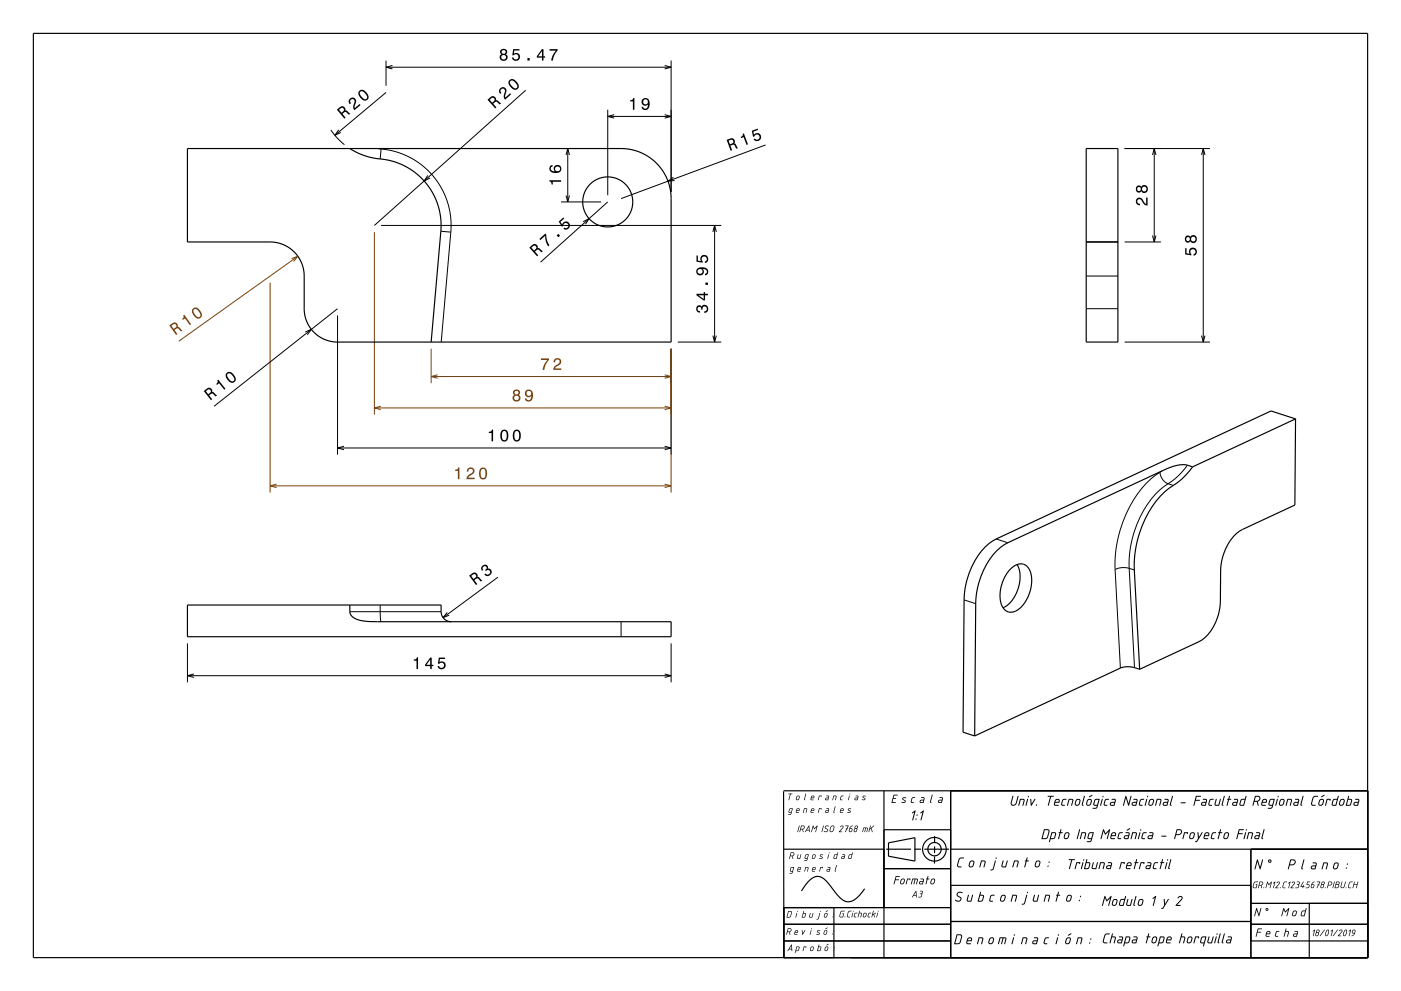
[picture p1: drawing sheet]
<svg xmlns="http://www.w3.org/2000/svg" width="420mm" height="297mm" viewBox="0 0 420 297" stroke-linecap="round" stroke-linejoin="round" font-family="sans-serif">
<g fill="none" stroke="#000" stroke-width=".35">
<path d="M10 10h400v277h-400zM56.2 44.5h130.1l2.9 .3 2.4 .7 3.5 2 2.7 2.5 2.1 3.4 1.1 3.6 .2 2.5v43h-100.2l-1.8-.2-1.9-.6-1.7-.9-1.6-1.3-1.2-1.5-.9-1.8-.7-3.2v-10.5l-.3-2-1.3-3.2-1.2-1.6-1.3-1.2-2.6-1.4-3-.6h-25.3zM104.9 44.5l2.2 1.2 2.3 1 2.4 .6 6 1.1 2.4 .8 2.2 1.1 2.5 1.8 2.3 2.2 2 2.6 1.5 2.9 1.2 4.3 .3 4.2-2.9 34.2M325.6 44.5h9.5v58h-9.5zM325.6 72.5h9.5M357.5 139.9a8.8 8.8 0 0 0-7.5 .5l-47.9 22.3a19.8 19.8 0 0 0-9.1 13.9l-.5 3.9-.3 40.1M357.5 139.9a21.3 21.3 0 0 1-7 6.4 30.1 30.1 0 0 0-10.2 19.2l-.2 5.3 1.6 29.8M388.4 125.5l-.2 25.9-15.7 7.3a14.2 14.2 0 0 0-6.5 10.7l-.1 10.7a15.5 15.5 0 0 1-5.6 11.7l-18.6 8.8M388.4 125.5l-7.4-2.3-82.4 38.3a19.8 19.8 0 0 0-9.1 14l-.5 4.3-.3 39.6 3.5 1.2M388.4 125.5l-30.9 14.4M303.3 170.2a3.2 3.2 0 0 1 3.5-1.1 3.2 3.2 0 0 1 2.3 2.8 11 11 0 0 1-4.6 11.2 3.2 3.2 0 0 1-4.6-2.9 11.6 11.6 0 0 1 3.4-10zM304.9 169.2a10.3 10.3 0 0 1-4.2 12.9"/>
<path d="M104.9 181.3v2a3.3 3.3 0 0 0 3.1 2.6l5.1 .4h88.1v4.5h-145v-9.5h76v2a2.99 2.99 0 0 0 3 3M341.7 200.6a7.3 7.3 0 0 0-5.8-.4l-43.7 20.4M234.9 237.2l.1 49.8v-15h50M234.9 237h175.1M265 237v50M285 237v50M235 254.5h30M265 248.7h20M265.7 254.5h7.4M274.1 254.5h2M274.3 258.1l-7.9-1.5v-4l7.9-1.5v7M277.1 254.5h7.4"/>
<path d="M280.2 256.7l-.1 2.1M280.2 253.7v2M280.2 250.6v2.1M285 254.5h125M375 254.5v32.5M235 277h50M250 272v15M259.2 266.4a7.1 7.1 0 0 1-4.9 3.9 5 5 0 0 1-3.8-2.8l-.7-.8a9.5 9.5 0 0 0-4-4 4 4 0 0 0-4 2.1l-1.5 2.2M265 260.3h20M285 276.2h90M285 265.3h90M375 277h35"/>
<path d="M375 270.7h35M392.5 270.7v16.3M235 282h50M375 282h35"/>
<circle cx="182.2" cy="60.5" r="7.5"/>
<circle cx="280.1" cy="254.5" r="3.5"/>
<circle cx="280.2" cy="254.5" r="2"/>
</g>
<g fill="none" stroke="#000" stroke-width=".3">
<path d="M115.7 18.1v7.6M201.2 18.1v39.4M99.2 39l1.8 2.3 2.3 2M101.5 38.9l-1.1 1.7 1.8-.9M115.7 27.7l-15.3 12.9M157.6 27.1l-45.4 40.5M182.2 32.9v25.6M182.2 34.9h19M184.1 34.4l-1.9 .5 1.9 .5M199.3 34.4l1.9 .5-1.9 .5M113.1 44.5l1.1 .2M114.2 44.7l4.3 .7 4.2 1.7 3.8 2.4 3.2 3.1 2.6 3.7 1.9 4.4 .9 4.4v4.5"/>
<path d="M114.2 44.7l-.2 2.9M128.2 52.6l-1 1.6 1.7-.9M169.7 58.6l.5 1.9 .5-1.9M169.7 46.5l.5-2 .5 2M170.2 44.5v16M337.1 44.5h25.6M114.2 67.6h102M132.2 69.3l2.9 .3M135.1 69.6l-2.8 32.9M168.2 60.5h12M174.8 66.4l1.8-.9-1.1 1.7M182.2 60.5l-20.1 18.1"/>
<path d="M337.1 72.5h10.9M91.5 99.5l1.8-.8-1.2 1.6M101.2 94.5v41.8M101.2 92.5l-37 29.3M325.6 82.7h9.5M325.6 92.5h9.5M201.2 104.5v31.8M203.2 102.5h13M337.1 102.5h25.6M356 139.4a20.5 20.5 0 0 1-5.8 5.6M347.7 141.5a30.5 30.5 0 0 0-12.2 18.6 34.7 34.7 0 0 0-1.2 10.6M347.7 141.5a4 4 0 0 0 2.5 3.5"/>
<path d="M348.4 141.1l-.7 .4M350.2 145a27 27 0 0 0-10.8 16.6 29.9 29.9 0 0 0-.9 8.7M350.2 145l1.5 .5M289 179.8l3.5 1.1M298.6 161.5l3.5 1.2M334.3 170.7l1.6 29.5M338.5 170.3l-2.3-.2-1.9 .6M338.5 170.3l1.6 .5M338.5 170.3l1.6 29.8M56.2 192.8v11.7M104.9 183.3h27.3M114 181.3l.2 5"/>
<path d="M186.2 186.3v4.5M201.2 192.8v11.7"/>
</g>
<path d="M112.2 69.6v54.7M81 84.7v62.9M129.3 104.5v10.3M201.2 104.5v43.1" fill="none" stroke="#804000" stroke-width=".3"/>
<g fill="#000">
<path d="M101 32.9l2.2 2.7 .4-.3-.9-1.2 .3-.3 .7-.2 .9 .8 .4-.3-1.1-1h-.4a.97 .97 0 0 0-.4-1.1 .97 .97 0 0 0-1.2 .1zM101.6 32.9l.5-.4a.6 .6 0 0 1 .9 0 .6 .6 0 0 1-.2 .9l-.4 .4z" fill-rule="evenodd"/>
<path d="M105 29.5a1.12 1.12 0 0 0-.1 1.8l.3-.3a.7 .7 0 0 1-.1-1 .7 .7 0 0 1 1-.2 .7 .7 0 0 1 .1 1l-.1 .3a1.63 1.63 0 0 0 .2 1.9l1.8-1.5-.3-.3-1.4 1.2 .1-1.2a1.15 1.15 0 0 0 0-1.5 1.15 1.15 0 0 0-1.5-.2zM107.8 27.1a2.02 2.02 0 0 0 1.9 3.1 1.14 1.14 0 0 0 .6-1.8l-.4-.6a1.52 1.52 0 0 0-2.1-.7zM108.1 27.5l.3-.2a2.38 2.38 0 0 1 1.7 2l-.6 .5a2.38 2.38 0 0 1-1.6-2.1z" fill-rule="evenodd"/>
<path d="M146.2 29.9l2.3 2.6 .3-.3-.9-1.1 .8-.6 1.1 .8 .4-.4-1.2-.9-.3 .1a.97 .97 0 0 0-.5-1.2 .97 .97 0 0 0-1.2 .2zM146.8 29.9l.4-.4a.6 .6 0 0 1 .9 0 .6 .6 0 0 1-.1 .9l-.4 .4z" fill-rule="evenodd"/>
<path d="M150 26.4a1.11 1.11 0 0 0 0 1.8l.3-.4a.71 .71 0 0 1-.2-.9 .71 .71 0 0 1 1-.2 .71 .71 0 0 1 .2 1l-.1 .3a1.64 1.64 0 0 0 .2 1.9l1.8-1.6-.3-.3-1.4 1.2 .1-1.1a1.15 1.15 0 0 0 0-1.6 1.15 1.15 0 0 0-1.6-.1zM152.8 24a2.01 2.01 0 0 0 1.9 2.9 1.14 1.14 0 0 0 .7-1.8l-.5-.6a1.51 1.51 0 0 0-2.1-.5zM153.1 24.3l.3-.2a2.37 2.37 0 0 1 1.7 2l-.5 .4a2.38 2.38 0 0 1-1.7-1.9z" fill-rule="evenodd"/>
<path d="M188.9 30v.4h.8v2.5h.5v-3.5h-.3a.77 .77 0 0 1-1 .6zM192.6 29.7a1.15 1.15 0 0 0 0 1.7 1.15 1.15 0 0 0 1.7-.1 1.03 1.03 0 0 1-.9 1.3l-.4-.2-.2-.4h-.5a1.23 1.23 0 0 0 1.5 .9 1.23 1.23 0 0 0 1-1.4 1.42 1.42 0 0 0-.4-1.8 1.42 1.42 0 0 0-1.8 0zM192.8 30.5a.75 .75 0 0 1 1.5 0 .75 .75 0 0 1-1.5 0z" fill-rule="evenodd"/>
<path d="M164.7 54v.4a.77 .77 0 0 1 .7 .9h.3v-.8h2.5v-.5zM164.9 49.8a1.44 1.44 0 0 0 .1 1.6 1.44 1.44 0 0 0 1.7 .5 1.26 1.26 0 0 0 1.6-1 1.26 1.26 0 0 0-1.2-1.5 1.11 1.11 0 0 0-1.1 .7 1.11 1.11 0 0 0 .4 1.3 1.02 1.02 0 0 1-1.3-.9l.1-.4 .5-.2v-.5zM166.4 50.6a.75 .75 0 0 1 1.5 0 .75 .75 0 0 1-1.5 0z" fill-rule="evenodd"/>
<path d="M158.7 74.2l2.3 2.6 .4-.3-1-1.1 .3-.3 .7-.3 1 .8 .4-.3-1.2-1-.4 .1a.97 .97 0 0 0-.5-1.2 .97 .97 0 0 0-1.2 .2zM159.3 74.2l.4-.4a.59 .59 0 0 1 1 0 .59 .59 0 0 1-.2 .9l-.4 .4z" fill-rule="evenodd"/>
<path d="M161.7 71.6l.3 .4 1.4-1.3a5.2 5.2 0 0 0 .9 3.1l.4-.3a5.3 5.3 0 0 1-.9-3.2l-.3-.3zM166.9 70.6l.5 .5 .5-.5-.5-.5zM167.5 66.4l1 1.6 .3-.3a.8 .8 0 0 1 .8-1 .8 .8 0 0 1 .8 1 .8 .8 0 0 1-1.2 .5l-.3 .3a1.21 1.21 0 0 0 1.8-.2 1.21 1.21 0 0 0-.5-1.7 1.21 1.21 0 0 0-1.7 .7l-.5-.8 1.2-1-.3-.3z" fill-rule="evenodd"/>
<path d="M61.1 117.2l2.1 2.7 .4-.2-.9-1.2 .9-.6 1.1 .9 .4-.3-1.2-1h-.3a.97 .97 0 0 0-.4-1.1 .97 .97 0 0 0-1.2 .1zM61.7 117.2l.5-.3a.6 .6 0 0 1 .9 0 .6 .6 0 0 1-.2 .9l-.5 .4z" fill-rule="evenodd"/>
<path d="M65.1 114a.77 .77 0 0 1-.3 1.1l.2 .3 .7-.6 1.5 2 .4-.3-2.2-2.7zM68 111.7a2.01 2.01 0 0 0 1.8 3 1.14 1.14 0 0 0 .7-1.7l-.4-.7a1.52 1.52 0 0 0-2.1-.6zM68.3 112l.3-.1a2.37 2.37 0 0 1 1.6 2l-.5 .4a2.38 2.38 0 0 1-1.6-2z" fill-rule="evenodd"/>
<path d="M236.4 237.9h1.2l-.6 .1-.5 1.8 .3-1.8zM238.9 238.6l.5-.2 .3 .3-.1 .8-.3 .3h-.5l-.2-.2zM239 238.7l-.2 .7 .2 .2 .3-.1 .2-.6-.1-.3zM241.5 237.8l.2 .2-.4 1.8-.3-.2zM243.4 238.7l-.1 .3h.6v-.3zM243.3 238.6l.5-.2 .3 .3v.5h-.9v.3l.7 .1v.2l-.9-.2zM245.5 238.5l.8 .1-.1 .2-.1-.2h-.4l-.4 1.2zM247.7 238.5l.8 .1-.2 1.2-.9-.2 .2-.5 .7-.1v-.3zM247.6 239.3v.3h.5l.1-.4zM249.9 238.5l.9 .1-.3 1.2-.2-.1 .2-1.1h-.5l-.3 1.2h-.2zM252.2 238.5h.7l-.7 .3-.2 .7 .5 .1v.2l-.7-.2zM254.6 238.5l.1 .1-.4 1.2zM254.7 238a.13 .13 0 0 1 .2 0 .13 .13 0 0 1-.2 0zM256.5 238.5l.8 .1-.2 1.2h-.7l-.2-.2 .2-.5 .7-.1v-.3zM256.4 239.3v.3h.5l.1-.4zM258.7 238.6h.8l-.7 .2 .6 .5-.3 .5-.7-.1 .8-.2-.6-.5z" fill-rule="evenodd"/>
<path d="M267.9 238.2l1.2 .1-1 .1-.2 .8 .7 .1-.8 .1-.3 1h1v.2l-1.2 .1zM270.6 239.1l.5-.2 .6 .2-1 .2 .8 .7-.3 .6-1-.1 .1-.2 .8 .1 .2-.2-.8-.6zM273.4 239h1l-.9 .4-.2 .9 .6 .1v.3l-.6-.1-.3-.2zM276.2 238.9h.7l.3 .3-.4 1.5-.8-.1-.3-.2 .2-.6 1-.1v-.5h-.7zM276 240v.4h.7l.1-.5zM279.4 238.2l.2 .1-.5 2 .1 .3-.1 .1-.3-.4zM281.7 238.9h.7l.3 .3-.4 1.5-.8-.1-.3-.2 .2-.6 1-.1v-.5l-.7-.1zM281.5 240v.4h.7l.1-.5z" fill-rule="evenodd"/>
<path d="M236.7 242.4l1-.1-.5 1.8-.9 .1v-.2h.7l.1-.4-.7-.2zM236.8 242.5l-.2 .8 .6 .1 .2-1zM239 242.5l-.1 .3h.6v-.3zM238.9 242.4l.5-.2 .3 .2v.6h-.9v.2l.7 .2v.2l-.9-.1zM241.1 242.3l.9 .1-.3 1.2v-1.2h-.5l-.3 1.2h-.2zM243.4 242.5l-.1 .3h.6v-.3zM243.3 242.4l.5-.2 .3 .3v.5h-.9v.3l.7 .1v.2l-.9-.1zM245.5 242.3l.8 .1-.1 .2-.1-.2h-.4l-.4 1.2zM247.7 242.3l.8 .1-.2 1.2-.9-.2 .2-.5 .7-.1v-.3zM247.6 243.1v.3h.5l.1-.4zM250.3 241.7h.2l-.4 1.9-.3-.2zM252.3 242.5l-.2 .3h.6v-.3zM252.1 242.4l.5-.2 .3 .2v.6h-.9v.3l.7 .1v.2l-.9-.1zM254.3 242.4l.3-.2 .6 .2-.8 .2 .6 .5-.2 .5-.8-.1 .8-.2-.6-.5z" fill-rule="evenodd"/>
<path d="M237.1 255.5l.7-.1 .3 .4-.1 .5-.4 .3 .1 .8-.3-.8h-.4l-.2 .8h-.2zM237.2 255.6l-.2 .8h.7l.2-.6zM239.2 256.1h.2l-.1 1.1h.4l.3-1.1h.2l-.4 1.3-.9-.2zM241.5 256.1h1l-.5 1.7-.9 .2v-.2h.7l.1-.4-.7-.2zM241.6 256.3l-.2 .8 .6 .1 .2-1zM243.7 256.2l.6-.2 .2 .3-.1 .8-.4 .3-.6-.2zM243.8 256.3l-.2 .7 .2 .2 .4-.1 .1-.7-.2-.2zM245.9 256.1l.9 .1-.8 .2 .6 .5-.2 .5-.8-.1 .8-.2-.6-.5zM248.4 256.1h.1l-.4 1.3zM248.5 255.6a.13 .13 0 0 1 .2 0 .13 .13 0 0 1-.2 0zM250.1 256.2l.8-.2 .2-.5h.2l-.6 1.9-.8-.2zM250.3 256.3l-.2 .9h.5l.3-1zM252.5 256.1l.6-.1 .3 .2-.3 1.2-.9-.2 .2-.5 .7-.1v-.3zM252.5 256.9l-.1 .3h.5l.1-.4zM254.5 256.2l.9-.2 .1-.5h.2l-.6 1.9-.8-.2zM254.7 256.3l-.2 .8 .5 .1 .3-1z" fill-rule="evenodd"/>
<path d="M237.1 260l1-.1-.5 1.8-.9 .1v-.2h.7l.1-.4-.7-.2zM237.2 260.1l-.2 .8 .6 .1 .2-1zM239.4 260.1l-.1 .3h.6v-.3zM239.3 260l.5-.2 .3 .3v.5h-.9v.3l.7 .1v.2h-.7l-.2-.2zM241.5 259.8l.9 .2-.3 1.2v-1.2h-.5l-.3 1.2h-.2zM243.8 260.1l-.1 .3h.6v-.3zM243.7 260l.5-.2 .3 .2v.6h-.9v.3l.7 .1v.2l-.9-.2zM245.9 259.9h.8l-.1 .3-.5-.2-.4 1.2zM248.1 259.9l.8 .1-.2 1.2h-.7l-.2-.2 .2-.5 .7-.1v-.3zM248 260.7v.3h.5l.1-.4zM250.7 259.3h.2l-.4 1.9-.3-.2z" fill-rule="evenodd"/>
<path d="M239.6 247.4l.1 .1-.6 1.9zM240.2 247.4h.7l.3 .4-.1 .5-.4 .3 .1 .8-.3-.8h-.4l-.3 .8-.1-.1zM240.3 247.6l-.2 .8 .7-.1 .2-.6zM242.4 247.8l-.5 .9h.6zM242.4 247.4l.2 .1 .1 1.9-.1-.1-.1-.4h-.7l-.4 .5zM243.7 247.4l.5 .8 .9-.8-.5 2-.2-.1 .4-1.4-.7 .6-.3-.7-.4 1.5h-.2zM246.8 247.4l.2 .1-.6 1.9zM247.5 247.6l.4-.2 .6 .2h-.7l-.3 .2v.3l.8 .6-.2 .5-.4 .2-.7-.3 .7 .1 .3-.3v-.3l-.7-.4zM249.3 247.7l-.4 1.2 .3 .3 .5-.3 .3-1-.2-.3zM249.1 247.6l.7-.2 .4 .5-.3 1.1-.7 .4-.5-.5zM252 247.6l.6-.2 .3 .3-.1 .4-1 1.1 .7 .2h-1l1.2-1.5-.3-.3-.5 .3zM253.4 247.4l1 .1-.4 .8 .2 .2h-.3l-.5 .9 .3-.9-.1-.1 .2-.1 .4-.7h-.7zM254.8 248.4l-.1 .6 .4 .2 .3-.7zM254.9 247.7l.8-.3-.8 .7 .5 .2 .2 .3-.3 .6-.5 .2-.3-.5zM256.4 247.5l.6-.1 .2 .4-.3 .5v.8l-.6 .3-.4-.4zM256.3 248.5l-.2 .6 .4 .1 .3-.7zM256.4 247.9a.33 .33 0 0 0 .6 0 .33 .33 0 0 0-.6 0zM258.8 248l1.3 .1-.2 1.3-.2-.1 .2-1.1h-.3l-.4 1.2 .2-1.2h-.4l-.3 1.1h-.2zM260.9 247.4l.1 .1-.2 .8 1.3-.9-.8 .8 .3 1.2-.5-1-.4 .3-.2 .7-.1-.1z" fill-rule="evenodd"/>
<path d="M273.4 243.5l1.1-.6-.9 3-.1-.2 .6-2.3-.5 .4zM274.4 245.5a.2 .2 0 0 1 .4 0 .2 .2 0 0 1-.4 0zM274.8 244.3a.2 .2 0 0 1 .4 0 .2 .2 0 0 1-.4 0zM275.9 243.5l1-.6-.8 3-.2-.2 .7-2.3-.5 .4z" fill-rule="evenodd"/>
<path d="M287.6 257.2l.5-.2 .9 .1-.1 .2h-.9l-.4 .4-.4 1.7 .2 .3h.8v.3l-.9-.1-.4-.4zM290.8 258.1l.8-.2 .5 .3-.2 1.2-.5 .5-.6 .1-.4-.4zM291 258.3l-.3 1a.48 .48 0 0 0 .5 .4 .48 .48 0 0 0 .4-.5l.2-.7a.42 .42 0 0 0-.3-.4 .42 .42 0 0 0-.5 .2zM294.1 257.9h1l.4 .2-.4 1.9-.3-.2 .4-1.4-.2-.2h-.7l-.4 1.7h-.3zM298.3 257.9l.3 .1-.7 2.4-.4 .4-.5 .1-.1-.3 .7-.3zM298.5 257.2a.19 .19 0 0 1 .3 0 .19 .19 0 0 1-.3 0zM300.6 257.9l.3 .1-.4 1.4 .2 .3h.7l.4-1.7 .3-.1-.6 2-.9 .1-.4-.3zM304 257.9h1l.4 .2-.4 1.9-.3-.2 .4-1.4-.2-.2h-.7l-.4 1.7h-.3zM307.8 257l.3 .1-.2 .8 .6 .1-.7 .2-.6 1.8-.2-.2 .5-1.6-.3-.2 .4-.1zM310.6 258.1l.8-.2 .5 .4-.2 1.1-.5 .5h-.7l-.3-.3zM310.8 258.3l-.3 1a.48 .48 0 0 0 .5 .4 .48 .48 0 0 0 .4-.5l.2-.7a.42 .42 0 0 0-.3-.4 .42 .42 0 0 0-.5 .2zM314 259.6a.2 .2 0 0 1 .4 0 .2 .2 0 0 1-.4 0zM314.3 258.4a.2 .2 0 0 1 .4 0 .2 .2 0 0 1-.4 0z" fill-rule="evenodd"/>
<path d="M303.6 238.5l.2 .2-.5 2.1 .4 .4 .8-.4 .6-2.2h.3l-.7 2.3-.9 .6-.6-.2-.2-.5zM305.8 239.4h1l.3 .3-.4 1.8-.2-.2 .4-1.4-.3-.2h-.6l-.5 1.7h-.2zM308 239.4l.2 .2-.6 1.9zM308.1 238.8a.2 .2 0 0 1 .4 0 .2 .2 0 0 1-.4 0zM308.9 239.5h.3l.1 1.4 .8-1.5 .3 .1-1.2 2-.2-.1zM310.6 241.3a.19 .19 0 0 1 .3 0 .19 .19 0 0 1-.3 0zM314.1 238.5l1.8 .2-.8 .1-.8 2.7-.2-.2 .7-2.5h-.7zM316.6 239.9l-.2 .4h.9l.1-.3a.43 .43 0 0 0-.3-.3 .43 .43 0 0 0-.5 .2zM316.4 239.7l.8-.3 .5 .4-.1 .8h-1.3v.3l.1 .3h.9v.3h-1l-.3-.3zM318.6 239.6l1.1-.1v.2h-.8l-.2 .3-.3 1.1 .8 .1-.1 .3h-.7l-.3-.3zM320.4 239.4h1l.3 .3-.4 1.8-.2-.2 .4-1.4-.3-.2h-.6l-.4 1.7h-.3zM322.6 239.7l.8-.3 .5 .4-.2 1.1-.5 .6h-.7l-.3-.4zM322.8 239.9l-.3 1a.48 .48 0 0 0 .5 .3 .48 .48 0 0 0 .4-.5l.2-.7a.42 .42 0 0 0-.3-.4 .42 .42 0 0 0-.5 .3zM325 238.6l.2 .1-.6 2.4 .2 .3-.2 .1-.3-.4zM326 239.7l.8-.3 .5 .4-.2 1.1-.5 .6h-.6l-.4-.4zM326.2 239.9l-.3 1a.48 .48 0 0 0 .5 .3 .48 .48 0 0 0 .5-.5l.1-.7a.42 .42 0 0 0-.3-.4 .42 .42 0 0 0-.5 .3zM326.5 238.7l1-.4-.8 .6zM328.2 239.6l1.3-.2 .2 .2-.8 2.5-.4 .3h-.9v-.3l1-.1 .2-.5h-.7l-.3-.3zM328.4 239.8l-.3 1.3 .8 .1 .4-1.5zM330.3 239.4l.3 .2-.7 1.9zM330.5 238.8a.2 .2 0 0 1 .4 0 .2 .2 0 0 1-.4 0zM331.3 239.6l1.1-.1v.2h-.8l-.2 .3-.2 1.1 .7 .1v.3h-.8l-.2-.3zM333.3 239.4h.9l.3 .3-.4 1.8h-1l-.4-.3 .3-.8 1.1-.1 .1-.5-.9-.1zM333.1 240.7v.5h.8l.1-.6zM337.4 238.5l.3 .1 .6 2.2 .6-2.2h.3l-.8 2.9-.2-.1-.7-2.2-.6 2.2h-.3zM339.8 239.4h.9l.3 .3-.4 1.8h-1l-.3-.3 .2-.8 1.1-.1 .1-.5-.9-.1zM339.7 240.7l-.1 .5h.8l.2-.6zM341.9 239.6l1.1-.1-.1 .2h-.7l-.2 .3-.3 1.1 .8 .1v.3h-.8l-.3-.3zM343.7 239.4l.2 .2-.6 1.9zM343.9 238.8a.19 .19 0 0 1 .3 0 .19 .19 0 0 1-.3 0zM344.7 239.6l.8-.2 .5 .4-.3 1.1-.5 .6h-.6l-.3-.4zM344.9 239.9l-.4 1a.48 .48 0 0 0 .6 .3 .48 .48 0 0 0 .4-.5l.2-.7a.42 .42 0 0 0-.4-.4 .42 .42 0 0 0-.4 .3zM346.8 239.4h1l.3 .3-.4 1.8-.2-.2 .4-1.4-.3-.2h-.6l-.4 1.7h-.3zM349.1 239.4h.9l.3 .3-.4 1.8h-1l-.3-.3 .2-.8 1.2-.1v-.5l-.8-.1zM349 240.7l-.1 .5h.8l.2-.6zM351.4 238.5l.2 .2-.6 2.4 .2 .3-.2 .1-.3-.4zM354 240.5l1.3-.1 .2 .2-1.4 .1zM358.6 238.5l1.4 .2-1.2 .1-.3 .9h1.1l.1 .2-1.3 .1-.5 1.5-.1-.2zM360.6 239.4h.9l.3 .3-.4 1.8h-1l-.3-.3 .2-.8 1.2-.1v-.5l-.8-.1zM360.5 240.7l-.1 .5h.8l.2-.6zM362.7 239.6l1.1-.1v.2h-.8l-.2 .3-.3 1.1 .8 .1v.3h-.7l-.3-.3zM364.5 239.4l.3 .1-.4 1.5 .2 .2h.7l.4-1.7h.3l-.6 2h-1l-.3-.3zM366.9 238.5l.3 .2-.7 2.4 .3 .3-.2 .1-.4-.4zM368.5 238.5l.2 .1-.2 .8h.5l.1 .2-.6 .1-.7 1.8 .3-1.8-.2-.2 .3-.1zM369.9 239.4h.9l.4 .3-.5 1.8h-1l-.3-.3 .2-.8 1.2-.1v-.5l-.8-.1zM369.8 240.7l-.1 .5h.8l.2-.6zM372 239.6l1.2-.2 .2-.8h.3l-.8 2.9h-1l-.3-.3zM372.2 239.8l-.3 1.3 .8 .1 .4-1.5zM376.3 238.5h1.1l.4 .5-.1 .8-.6 .4 .2 1.3-.3-.1-.2-1.1h-.7l-.3 1.1h-.3zM376.5 238.8l-.4 1.2 1.1-.1 .3-.4v-.5zM378.7 239.9l-.2 .4h1v-.3a.43 .43 0 0 0-.3-.3 .43 .43 0 0 0-.5 .2zM378.5 239.7l.8-.3 .5 .3-.1 .9h-1.2l-.1 .3 .1 .3h.9v.3h-1l-.3-.3zM380.7 239.6l.5-.2 1 .1-.8 2.6-.4 .3h-.9v-.3l1-.1 .2-.5h-.8l-.2-.3zM380.9 239.8l-.3 1.3 .8 .1 .4-1.5zM382.8 239.4l.3 .2-.7 1.9zM383 238.8a.2 .2 0 0 1 .4 0 .2 .2 0 0 1-.4 0zM383.8 239.7l.8-.3 .5 .4-.2 1.1-.5 .6h-.7l-.3-.4zM384 239.9l-.3 1a.48 .48 0 0 0 .5 .3 .48 .48 0 0 0 .4-.5l.2-.7a.42 .42 0 0 0-.3-.4 .42 .42 0 0 0-.5 .3zM385.9 239.4h1l.4 .3-.4 1.8-.2-.2 .3-1.4-.2-.2h-.6l-.5 1.7h-.3zM388.3 239.4h.9l.3 .3-.5 1.8h-.9l-.4-.3 .3-.8 1.1-.1 .1-.5-.9-.1zM388.1 240.7v.5h.8l.1-.6zM390.5 238.5l.3 .2-.7 2.4 .3 .3-.2 .1-.4-.4zM393.7 238.8l.6-.3 .8 .1-1 .2-.3 .4-.5 1.7 .2 .3h.9l-.1 .3h-.9l-.4-.5zM395.6 239.7l.8-.3 .5 .4-.2 1.1-.5 .6h-.7l-.3-.4zM395.8 239.9l-.3 1a.48 .48 0 0 0 .5 .3 .48 .48 0 0 0 .4-.5l.2-.7a.42 .42 0 0 0-.3-.4 .42 .42 0 0 0-.5 .3zM396.1 238.7l1-.4-.9 .6zM397.7 239.4l1.2 .2-.2 .4-.1-.3h-.6l-.7 1.8zM399.7 239.6l1.2-.2 .2-.8h.2l-.7 2.9h-1.1l-.3-.3zM399.9 239.8l-.4 1.3 .9 .1 .4-1.5zM401.8 239.7l.8-.3 .5 .4-.2 1.1-.5 .6h-.6l-.4-.4zM402 239.9l-.3 1a.48 .48 0 0 0 .5 .3 .48 .48 0 0 0 .5-.5l.1-.7a.42 .42 0 0 0-.3-.4 .42 .42 0 0 0-.5 .3zM404.2 238.5l.3 .1-.2 .8h.8l.3 .6-.5 1.3-1.3 .2zM404.2 239.7l-.4 1.5 .9-.1 .3-1.1-.1-.3zM406.3 239.4h.9l.3 .3-.4 1.8h-1l-.3-.3 .2-.8 1.1-.1 .1-.5-.9-.1zM406.2 240.7l-.1 .5h.8l.2-.6z" fill-rule="evenodd"/>
<path d="M313 248.6l1.2-.1 .4 .7-.6 2-.5 .3h-1.2zM313.2 248.8l-.6 2.4h.9l.4-.4 .4-1.8-.2-.2zM315.2 249.4h1.1l.3 .6-.4 1.2-.3 .3h-.9l-.4 .9-.1-.2zM315.5 249.7l-.5 1.5h.8l.3-.3 .2-1.1zM318 248.5l.2 .1-.2 .8h.5l.1 .2-.7 .1-.6 1.8-.1-.2 .4-1.6-.2-.2 .3-.1zM319.3 249.7l.8-.3 .5 .4-.3 1.2-.4 .5h-.6l-.4-.4zM319.5 249.9l-.3 1a.48 .48 0 0 0 .5 .3 .48 .48 0 0 0 .4-.4l.2-.8a.42 .42 0 0 0-.3-.4 .42 .42 0 0 0-.5 .3zM323.5 248.6l.3 .1-.9 2.8-.1-.2zM324.2 249.4h1l.4 .3-.4 1.8-.2-.2 .3-1.4-.2-.2h-.6l-.5 1.7h-.3zM326.5 249.6l1.3-.2 .1 .2-.7 2.5-.5 .3h-.8v-.3l1-.1 .2-.5h-.8l-.3-.3zM326.7 249.8l-.4 1.3 .9 .1 .4-1.5zM330.7 248.5l.2 .1 .5 1.1 1.2-1.2 .2 .1-.8 2.9-.2-.2 .6-2.1-1 1-.6-1.1-.6 2.3h-.3zM333.5 249.9l-.2 .4h.9l.1-.3a.42 .42 0 0 0-.3-.4 .42 .42 0 0 0-.5 .3zM333.3 249.7l.7-.3 .5 .3v.9h-1.3l-.1 .3 .2 .3h.9v.3h-1l-.3-.3zM335.5 249.6l.3-.2 .8 .1-1 .5-.3 1.1 .8 .1-.1 .3h-.7l-.3-.3zM337.8 248.7l1-.4-.9 .6zM337.4 249.5l.9-.1 .4 .3-.5 1.8h-1l-.3-.3 .3-.8 1.1-.1v-.6h-.8zM337.3 250.7l-.1 .5h.8l.2-.6zM339.5 249.4h1l.3 .3-.4 1.8-.2-.2 .4-1.4-.3-.2h-.6l-.5 1.7h-.3zM341.6 249.4l.3 .2-.7 1.9-.1-.2zM341.8 248.8a.2 .2 0 0 1 .4 0 .2 .2 0 0 1-.4 0zM342.6 249.6l.4-.2 .8 .1-1.1 .5-.2 1.1 .7 .1v.3h-.7l-.3-.3zM344.6 249.4h.9l.3 .3-.5 1.8h-.9l-.4-.3 .3-.8 1.1-.1 .1-.5-.9-.1zM344.5 250.7l-.1 .5h.8l.1-.6zM348.2 250.5h1.4l.1 .1-1.4 .2zM352.8 248.6h1.2l.4 .7-.6 .8-1.2 .2-.5 1.2-.1-.2zM353 248.8l-.3 1.2 1-.1 .3-.5v-.4zM355 249.5l1-.1 .2 .2-.2 .4-.2-.3h-.6l-.6 1.8-.1-.2zM356.9 249.7l.8-.3 .5 .4-.3 1.2-.4 .5h-.6l-.4-.4zM357.1 249.9l-.3 1a.48 .48 0 0 0 .5 .3 .48 .48 0 0 0 .4-.4l.2-.8a.42 .42 0 0 0-.3-.4 .42 .42 0 0 0-.5 .3zM359 249.4l.3 .1 .1 1.4 .9-1.5 .2 .2-1.6 2.7-.5 .1-.1-.3h.3l.5-.8zM361.5 249.9l-.2 .4h.9l.1-.3a.42 .42 0 0 0-.4-.4 .42 .42 0 0 0-.4 .3zM361.2 249.7l.8-.3 .5 .3-.1 .9h-1.2l-.1 .3 .1 .3h1v.3h-1l-.4-.3zM363.4 249.6l.4-.2 .8 .1-1.1 .5-.2 1.1 .7 .1v.3h-.7l-.3-.3zM365.8 248.5l.3 .1-.2 .8 .5 .2-.6 .1-.6 1.8-.2-.2 .5-1.6-.3-.2 .3-.1zM367.1 249.7l.9-.3 .4 .4-.2 1.1-.5 .6h-.6l-.4-.4zM367.4 249.9l-.4 1a.48 .48 0 0 0 .6 .3 .48 .48 0 0 0 .4-.4l.2-.8a.42 .42 0 0 0-.4-.4 .42 .42 0 0 0-.4 .3zM371.4 248.6l1.4-.1 .1 .2-1.3 .1-.2 .9h1.1l.1 .2-1.3 .1-.6 1.5-.1-.2zM373.3 249.4l.3 .2-.7 1.9-.1-.2zM373.5 248.8a.2 .2 0 0 1 .4 0 .2 .2 0 0 1-.4 0zM374.3 249.4h.9l.4 .3-.4 1.8-.2-.2 .3-1.4-.2-.2h-.6l-.5 1.7h-.3zM376.6 249.4h.9l.3 .3-.5 1.8h-.9l-.4-.3 .3-.8 1.1-.1 .1-.5-.9-.1zM376.4 250.7v.5h.8l.1-.6zM378.8 248.5l.3 .2-.6 2.4 .2 .3-.3 .1-.3-.4z" fill-rule="evenodd"/>
<path d="M320.4 257.5l1.9 .1-.9 .2-.8 2.7-.1-.2 .6-2.5h-.6zM322.7 258.4l1.2 .1-.2 .5-.2-.3h-.6l-.6 1.8-.1-.2zM324.5 258.4l.3 .2-.6 1.9-.2-.2zM324.7 257.7a.2 .2 0 0 1 .4 0 .2 .2 0 0 1-.4 0zM325.7 257.5l.3 .1-.2 .8h.8l.3 .6-.5 1.3-1.3 .2-.1-.2zM325.7 258.7l-.4 1.5h.8l.2-.3 .3-1.1zM327.7 258.4l.2 .1-.4 1.5 .2 .2h.7l.5-1.7h.2l-.5 2h-1l-.3-.3zM329.8 258.4h1l.4 .2-.4 1.9-.2-.2 .3-1.5-.2-.1h-.6l-.5 1.7h-.3zM332.2 258.4h.9l.3 .3-.5 1.8h-1l-.3-.3 .3-.8 1.1-.1 .1-.5-.9-.1zM332 259.7v.4l.8 .1 .1-.6zM336 258.4h1.1l.1 .2-.2 .4-.1-.3h-.6l-.6 1.8-.2-.2zM338.2 258.8l-.2 .5h.9l.1-.3a.42 .42 0 0 0-.4-.4 .42 .42 0 0 0-.4 .2zM338 258.6l.7-.2 .5 .3-.1 .9h-1.2l-.1 .3 .1 .3h1v.3h-1l-.4-.3zM340.6 257.5l.3 .1-.2 .8h.5l.1 .2-.7 .1-.6 1.8-.1-.2 .4-1.6-.3-.2 .4-.1zM342 258.4h1l.1 .2-.2 .4-.1-.3h-.6l-.6 1.8-.2-.2zM344 258.4h.9l.3 .3-.5 1.8h-.9l-.4-.3 .3-.8 1.1-.1 .1-.5-.9-.1zM343.8 259.7v.5h.8l.1-.6zM346 258.6l.4-.2 .8 .1-1.1 .5-.2 1.1 .7 .1v.3h-.7l-.3-.3zM348.4 257.5l.3 .1-.2 .8 .5 .2-.6 .1-.6 1.8-.2-.2 .5-1.6-.3-.2 .4-.1zM349.7 258.4l.3 .2-.7 1.9-.1-.2zM349.9 257.7a.2 .2 0 0 1 .4 0 .2 .2 0 0 1-.4 0zM350.9 257.5l.2 .2-.6 2.4 .2 .3-.2 .1-.3-.4z" fill-rule="evenodd"/>
<path d="M376.8 257.6h.3l.7 2.3 .6-2.3h.2l-.8 2.9h-.2l-.6-2.3-.6 2.3h-.3zM380.1 258.1a.55 .55 0 0 1 1.1 0 .55 .55 0 0 1-1.1 0zM380.4 258.1a.25 .25 0 0 0 .5 0 .25 .25 0 0 0-.5 0zM386.8 257.6h1.2l.5 .8-.7 .8-1.1 .2-.5 1.1zM387.1 257.8l-.4 1.3 1.1-.2 .3-.4v-.4zM390.8 257.6l.2 .1-.6 2.4 .2 .4h-.2l-.3-.3zM393.5 258.5h.9l.3 .2-.4 1.8h-1l-.3-.2 .2-.8 1.2-.1v-.6l-.8-.1zM393.4 259.8v.4l.7 .1 .2-.6zM396.7 258.5h1l.4 .2-.4 1.8-.3-.1 .4-1.5-.2-.2h-.6l-.5 1.8-.3-.1zM400.1 258.7l.8-.2 .4 .4-.2 1.2-.5 .4h-.6l-.4-.4zM400.2 258.9l-.3 1a.48 .48 0 0 0 .5 .4 .48 .48 0 0 0 .5-.5l.1-.7a.42 .42 0 0 0-.3-.4 .42 .42 0 0 0-.5 .2zM403.4 260.2a.2 .2 0 0 1 .4 0 .2 .2 0 0 1-.4 0zM403.8 259a.2 .2 0 0 1 .4 0 .2 .2 0 0 1-.4 0z" fill-rule="evenodd"/>
<path d="M236.3 273.1l.8-.1 .3 .5-.4 1.3-1.2 .2zM236.4 273.2l-.4 1.6 .8-.1 .4-1.2-.1-.3zM238.8 273.6l.2 .1-.5 1.3zM238.9 273.2a.15 .15 0 0 1 .3 0 .15 .15 0 0 1-.3 0zM240.9 273l.1 .1-.1 .5 .6 .1 .1 .3-.3 .9-.9 .1zM240.9 273.8l-.3 1 .7-.2 .1-.7zM242.8 273.6l.2 .1-.2 1 .1 .1h.4l.4-1.1h.1l-.3 1.3-.9-.2zM245.7 273.6l.2 .1-.5 1.7-.6 .2 .4-.3zM245.8 273.2a.15 .15 0 0 1 .3 0 .15 .15 0 0 1-.3 0zM247.3 273.8l.5-.2 .3 .3-.1 .7-.3 .4h-.5l-.2-.3zM247.4 273.9l-.2 .8 .2 .1 .3-.1 .2-.7-.1-.2zM247.6 273.1l.6-.2-.5 .4zM249.6 274.8a.15 .15 0 0 1 .3 0 .15 .15 0 0 1-.3 0zM249.8 274a.15 .15 0 0 1 .3 0 .15 .15 0 0 1-.3 0z" fill-rule="evenodd"/>
<path d="M236.2 278.2h.8l.3 .3-.1 .5-.5 .3 .2 .9-.3-.8h-.5l-.2 .7h-.2zM236.4 278.4l-.3 .8 .8-.1 .2-.6zM238.6 279.1l-.2 .3h.6v-.4zM238.4 278.9l.6-.1 .3 .2-.1 .6h-.8l-.1 .2 .1 .2h.6v.2l-.9-.2zM240.4 278.8h.2l.1 .9 .5-.9h.2l-.8 1.4zM243.1 278.8l.2 .1-.5 1.3zM243.2 278.3a.15 .15 0 0 1 .3 0 .15 .15 0 0 1-.3 0zM245 278.9l.4-.1 .5 .1-.8 .2 .7 .6-.3 .4-.8-.1 .9-.2-.7-.5zM247.2 278.9l.5-.1 .3 .2-.1 .8-.4 .3-.6-.2zM247.3 279.1l-.2 .7 .2 .2 .3-.2 .2-.6-.1-.2zM247.5 278.3l.6-.3-.5 .5zM249.5 279.9a.13 .13 0 0 1 .2 0 .13 .13 0 0 1-.2 0zM249.7 279.1a.15 .15 0 0 1 .3 0 .15 .15 0 0 1-.3 0z" fill-rule="evenodd"/>
<path d="M252.1 273.1l1.1-.1-.8 .2-.3 .2-.3 1.1 .2 .2h.6l.2-.8-.3-.1h.5l-.3 1.1h-.8l-.3-.3zM253.2 274.8a.13 .13 0 0 1 .2 0 .13 .13 0 0 1-.2 0zM254.3 273.1l1-.1-.9 .4-.3 1.2 .7 .2-.1 .1h-.5l-.3-.3zM255.6 273.6l.2 .1-.5 1.2zM255.7 273.1a.15 .15 0 0 1 .3 0 .15 .15 0 0 1-.3 0zM256.2 273.7l.8-.1-.7 .3-.2 .7 .6 .2-.1 .1-.6-.2zM257.6 273h.2l-.1 .5 .7 .3-.3 1.1v-1.2h-.5l-.3 1.2h-.2zM258.9 273.7l.6-.2 .3 .3-.1 .8-.3 .3-.7-.2zM259.1 273.9l-.2 .6 .2 .2 .3-.1 .2-.7-.2-.2zM260.4 273.6h.8l-.7 .3-.2 .7 .5 .2v.1l-.7-.2zM261.8 273l.1 .1-.2 .9 .8-.5 .1 .2-.5 .3 .1 .9-.3-.8-.6 .8zM263.1 273.6l.1 .1-.4 1.2zM263.2 273.1a.13 .13 0 0 1 .2 0 .13 .13 0 0 1-.2 0z" fill-rule="evenodd"/>
<path d="M268.5 262.6l1.3 .1-1.1 .1-.2 .7 .9 .1 .1 .1-1 .1-.5 1.2zM270.2 263.5l.7-.2 .4 .4-.3 1-.4 .3h-.5l-.3-.3zM270.4 263.7l-.3 .9 .4 .2 .3-.2 .2-.9-.2-.2zM272 263.3l1 .1-.2 .4-.1-.3h-.6l-.5 1.5zM273.5 263.3l1.6 .1-.3 1.6-.2-.1 .3-1.2-.2-.2h-.2l-.5 1.5 .2-1.5h-.5l-.4 1.5h-.2zM276 263.3h.7l.3 .2-.4 1.5h-.8l-.3-.2 .2-.6 1-.2v-.4l-.7-.1zM275.9 264.4l-.1 .4h.7l.1-.5zM278.1 262.6h.2l-.1 .7 .4 .2h-.5l-.5 1.5 .2-1.5-.2-.1 .3-.1zM279.2 263.5l.7-.2 .4 .4-.2 1-.4 .3h-.5l-.3-.3zM279.4 263.7l-.3 .9 .4 .2 .4-.2 .2-.9-.3-.2z" fill-rule="evenodd"/>
<path d="M274.5 267.4l-.5 .9h.6zM274.5 267l.2 .1 .1 1.8-.2-.4h-.7l-.4 .5zM275.8 267h.7l.2 .5-.3 .4-.1 .8-.9 .3-.1-.2 .8-.2 .2-.5-.5-.3 .7-.3-.1-.3h-.6z" fill-rule="evenodd"/>
<path d="M287 267.6l.8-.4 .8 .3-.1 .2-1-.1-.4 .3 .1 .5 1 .8-.1 .7-.6 .3h-.7l-.5-.4 .2-.2 1 .3 .4-.4v-.4l-1.1-.7zM290.2 268.2l.3 .1-.4 1.4 .2 .2h.7l.4-1.7h.3l-.6 2h-1l-.3-.3zM293.9 267.3l.2 .1-.2 .7 .9 .1 .2 .5-.5 1.4-1.3 .1-.1-.1zM293.8 268.4l-.4 1.5h.8l.2-.3 .3-1.1zM297 268.4l.5-.3 .7 .1-.1 .2-.8 .1-.2 .2-.2 1.1 .7 .2v.2h-.7l-.3-.3zM300.2 268.4l.8-.3 .5 .4-.2 1.2-.5 .5h-.6l-.4-.3zM300.4 268.6l-.3 1a.48 .48 0 0 0 .5 .4 .48 .48 0 0 0 .4-.5l.2-.7a.42 .42 0 0 0-.3-.4 .42 .42 0 0 0-.5 .2zM303.5 268.2l1-.1 .4 .3-.4 1.8-.3-.1 .4-1.4-.2-.3h-.7l-.4 1.8h-.3zM307.7 268.2l.3 .1-.7 2.4-.4 .4h-.5v-.2l.6-.2zM307.9 267.5a.19 .19 0 0 1 .3 0 .19 .19 0 0 1-.3 0zM310 268.2l.3 .1-.4 1.4 .2 .2h.7l.4-1.7h.3l-.6 2h-.9l-.4-.2zM313.4 268.2l1-.1 .4 .3-.4 1.8-.3-.1 .4-1.4-.2-.3h-.7l-.4 1.8h-.3zM317.2 267.3l.3 .1-.2 .7h.5v.3h-.6l-.6 1.8-.2-.1 .5-1.7-.3-.2 .4-.1zM320 268.4l.8-.3 .5 .4-.2 1.2-.5 .5h-.6l-.4-.3zM320.2 268.6l-.3 1a.48 .48 0 0 0 .5 .4 .48 .48 0 0 0 .4-.5l.2-.7a.43 .43 0 0 0-.3-.4 .43 .43 0 0 0-.5 .2zM323.4 269.9a.2 .2 0 0 1 .4 0 .2 .2 0 0 1-.4 0zM323.7 268.7a.2 .2 0 0 1 .4 0 .2 .2 0 0 1-.4 0z" fill-rule="evenodd"/>
<path d="M331.1 268.5l.3 .1 .5 1.1 1.1-1.2 .2 .1-.8 2.9-.2-.2 .6-2.1-1 1-.5-1.1-.7 2.3h-.2zM333.7 269.7l.8-.3 .5 .4-.2 1.1-.5 .6h-.6l-.4-.4zM333.9 269.9l-.3 1a.48 .48 0 0 0 .5 .3 .48 .48 0 0 0 .4-.5l.2-.7a.42 .42 0 0 0-.3-.4 .42 .42 0 0 0-.5 .3zM335.9 269.6l1.2-.2 .2-.8h.3l-.8 2.9h-1l-.3-.3zM336.1 269.8l-.4 1.3 .9 .1 .4-1.5zM338 269.4l.3 .1-.4 1.5 .3 .2h.6l.4-1.7h.3l-.5 2h-1l-.3-.3zM340.5 268.5l.2 .2-.7 2.4 .3 .3-.3 .1-.3-.4zM341.5 269.6l.9-.2 .4 .5-.3 1.1-.5 .5h-.6l-.3-.4zM341.7 269.9l-.3 1a.48 .48 0 0 0 .5 .3 .48 .48 0 0 0 .4-.5l.2-.7a.42 .42 0 0 0-.3-.4 .42 .42 0 0 0-.5 .3zM345.6 269.1l1-.5-.9 2.9-.1-.2 .6-2.3-.5 .4zM348.9 269.4l.3 .1 .1 1.4 .8-1.5 .3 .2-1.7 2.7-.5 .1v-.2l.3-.1 .5-.8zM353.2 268.8l1-.3 .3 .8-1.6 1.9h1v.3h-1.4l-.1-.2 1.8-2.1v-.3l-.3-.1-.8 .4z" fill-rule="evenodd"/>
<path d="M376.6 272.1l.2 .1 .6 1.8 .5-1.8h.2l-.7 2.4-.7-1.9-.5 1.8h-.2zM379.4 272.6a.45 .45 0 0 1 .9 0 .45 .45 0 0 1-.9 0zM379.6 272.6a.2 .2 0 0 0 .4 0 .2 .2 0 0 0-.4 0zM384.8 272.1l.2 .1 .4 .9 1.1-.9-.7 2.4-.1-.1 .5-1.8-.9 .8-.4-.9-.5 1.9h-.3zM387.7 273l.7-.1 .4 .3-.2 1-.5 .4h-.5l-.3-.4zM387.9 273.3l-.3 .9 .4 .2 .3-.3 .2-.8-.2-.2zM390.3 273l1-.1 .2-.7h.2l-.7 2.4h-.8l-.3-.2zM390.5 273.2l-.3 1.1 .7 .1 .3-1.3z" fill-rule="evenodd"/>
<path d="M376 264.4l1.2-.1-.9 .1-.3 .3-.3 1 .2 .3h.6l.2-.8-.3-.2h.6l-.4 1.2h-.8l-.2-.3zM377.6 264.2h.7l.4 .3-.1 .6-.4 .3 .1 .8-.3-.8h-.5l-.2 .7h-.2zM377.8 264.4l-.3 .8 .8-.1 .2-.6zM378.8 266.1a.13 .13 0 0 1 .2 0 .13 .13 0 0 1-.2 0zM379.9 264.2l.5 .8 .9-.8-.5 2-.2-.1 .4-1.5-.7 .7-.3-.7-.4 1.5h-.2zM381.6 264.6l.7-.4-.5 2 .3-1.6-.4 .2zM382.8 264.4l.5-.2 .4 .3-.1 .4-1 1.1 .7 .1-1 .1 1.2-1.6-.3-.2-.5 .3zM383.7 266.1a.15 .15 0 0 1 .3 0 .15 .15 0 0 1-.3 0zM384.9 264.4l1-.1-1 .4-.2 1.1 .6 .2v.2h-.6l-.2-.4zM386.2 264.6l.7-.4-.6 2 .3-1.6-.3 .2zM387.4 264.4l.5-.2 .3 .3v.4l-1 1.1 .7 .1-1 .1 1.1-1.5-.2-.3-.5 .3zM388.8 264.2h.7l.2 .5-.3 .4-.1 .9-1 .2v-.2l.8-.2 .2-.5-.5-.3 .7-.3-.1-.3h-.6zM390.7 264.2l.1 .1-.7 1.3h.5l.2-.4v.4l.3 .1-.4 .1-.2 .4v-.4l-.7-.1zM391.9 264.2h.9l-.8 .2-.1 .6 .5 .1 .2 .4-.3 .6-.8 .1-.1-.2 .8-.1 .2-.4-.1-.3-.6-.1zM393.3 265.2l-.2 .6 .4 .2 .3-.7zM393.4 264.5l.7-.3-.7 .8 .6 .2-.1 .6-.6 .4-.4-.5zM394.8 264.2l1 .1-.4 .8 .1 .2h-.2l-.5 .9 .3-.9-.1-.2h.2l.3-.7h-.7zM396.3 264.4l.6-.2 .3 .4-.4 .5v.8l-.6 .3-.4-.4zM396.2 265.3l-.2 .6 .4 .1 .3-.7zM396.3 264.7a.33 .33 0 0 0 .6 0 .33 .33 0 0 0-.6 0zM397.2 266.1a.15 .15 0 0 1 .3 0 .15 .15 0 0 1-.3 0zM398.3 264.2h.8l.3 .6-.4 .5-.8 .1-.3 .8zM398.5 264.4l-.2 .8 .7-.1 .2-.6zM400 264.2l.1 .1-.5 1.9zM400.6 264.2h.8l.2 .6a.32 .32 0 0 0-.3 .3 .32 .32 0 0 0 .2 .3l-.4 .7-1 .1zM400.7 264.4l-.1 .6 .7-.2v-.4zM400.5 265.2l-.2 .8 .8-.1 .1-.6zM402.2 264.2l.2 .1-.3 1.4 .3 .3 .5-.3 .4-1.4h.2l-.5 1.5-.6 .4-.4-.1-.1-.4zM403.4 266.1a.15 .15 0 0 1 .3 0 .15 .15 0 0 1-.3 0zM404.6 264.4l.9-.1-.9 .4-.3 1.1 .7 .2v.2h-.6l-.3-.4zM406 264.2l.2 .1-.2 .7h.8l.2-.8 .2 .1-.5 1.9-.2-.1 .2-.9h-.8l-.2 .9h-.2z" fill-rule="evenodd"/>
<path d="M393.6 279l.6-.4-.5 2 .3-1.7-.3 .3zM394.7 278.8l.6-.2 .3 .4-.3 .5-.1 .8-.5 .3-.4-.5zM394.7 279.7l-.2 .6 .4 .1 .3-.7zM394.7 279.1a.35 .35 0 0 0 .7 0 .35 .35 0 0 0-.7 0zM397 278.6l.2 .1-1.5 1.9zM397.9 278.9l-.4 1.3a.28 .28 0 0 0 .3 .2 .28 .28 0 0 0 .2-.4l.2-1zM397.7 278.8a.49 .49 0 0 1 .7-.1 .49 .49 0 0 1 0 .8 .85 .85 0 0 1-1.1 1v-.8zM398.9 279l.7-.4-.5 2 .3-1.7-.4 .3zM400.9 278.6l.2 .1-1.5 1.9zM401.6 278.8l.5-.2 .3 .3-.1 .4-.9 1.1 .7 .1-1 .1 1.1-1.6-.2-.2-.5 .3zM403.3 278.9l-.5 1.3a.28 .28 0 0 0 .4 .2 .28 .28 0 0 0 .2-.4l.2-1-.1-.2zM403.1 278.8a.49 .49 0 0 1 .7-.1 .49 .49 0 0 1 0 .8 .85 .85 0 0 1-1.1 1v-.9zM404.3 279l.7-.4-.5 2 .3-1.7-.4 .3zM405.7 278.9l-.2 .6 .5 .1 .2-.7zM405.5 278.8l.6-.2 .3 .4-.4 1.2-.7 .4-.1-.2 .8-.6-.7-.2z" fill-rule="evenodd"/>
<path d="M237.2 283.5l-.5 .9h.6zM237.2 283.1h.2l.1 1.9h-.2v-.4h-.8l-.4 .4zM238.8 283.7h.7l.2 .3-.3 .9-.8 .2-.2 .6zM238.9 283.9l-.2 1 .6-.2 .2-.8zM241 283.7l.8 .1-.2 .3-.1-.2h-.4l-.4 1.2zM243.1 283.8l.6-.1 .3 .2-.2 .8-.3 .3h-.4l-.3-.2zM243.3 283.9l-.3 .7 .3 .3 .3-.2 .2-.6-.1-.2zM245.5 283.1l.1 .1-.1 .5h.6l.1 .3-.3 1-.9 .1zM245.5 283.9l-.3 1 .6-.1 .2-.7-.1-.2zM247.4 283.8l.6-.1 .3 .2-.1 .8-.4 .3h-.4l-.2-.2zM247.6 283.9l-.2 .7 .2 .3 .3-.2 .2-.6-.1-.2zM247.8 283.2l.6-.3-.5 .4zM249.8 284.8a.13 .13 0 0 1 .2 0 .13 .13 0 0 1-.2 0zM250 284a.15 .15 0 0 1 .3 0 .15 .15 0 0 1-.3 0z" fill-rule="evenodd"/>
<path d="M286.8 280h1.3l.4 .7-.7 2-.4 .3h-1.3zM287 280.3l-.6 2.4h.9l.4-.5 .4-1.7-.2-.2zM290.3 281.4l-.2 .4h1v-.3a.43 .43 0 0 0-.3-.3 .43 .43 0 0 0-.5 .2zM290.2 281.1l.7-.2 .5 .4-.1 .8h-1.2l-.1 .3 .1 .3h.9v.3h-1l-.3-.3zM293.4 280.9h1.1l.3 .3-.5 1.8-.2-.2 .4-1.4-.2-.2h-.7l-.4 1.7h-.3zM296.7 281.1l.9-.2 .4 .4-.3 1.2-.4 .4-.6 .1-.4-.4zM296.9 281.4l-.3 1a.48 .48 0 0 0 .5 .3 .48 .48 0 0 0 .4-.5l.2-.7a.42 .42 0 0 0-.3-.4 .42 .42 0 0 0-.5 .3zM299.7 280.9l1.9 .2 .1 .3-.4 1.6-.3-.1 .4-1.5-.2-.2h-.3l-.6 1.8-.2-.2 .4-1.6h-.6l-.4 1.7h-.3zM303.8 280.9l.2 .2-.6 1.9-.2-.2zM303.9 280.3a.2 .2 0 0 1 .4 0 .2 .2 0 0 1-.4 0zM306.6 280.9h1.1l.3 .2-.4 1.9-.3-.2 .4-1.4-.2-.2h-.7l-.4 1.7h-.3zM310 280.9h.9l.3 .3-.4 1.8h-1l-.3-.3 .3-.8 1.1-.1v-.5l-.9-.1zM309.9 282.2l-.1 .4 .8 .1 .2-.6zM313.3 281.1l.4-.2 .7 .1-1 .5-.2 1.1 .7 .1v.3h-.7l-.3-.3zM317 280.9l.2 .2-.6 1.9-.2-.2zM317.1 280.3a.2 .2 0 0 1 .4 0 .2 .2 0 0 1-.4 0zM319.8 281.1l.8-.2 .4 .4-.2 1.1-.5 .5-.6 .1-.4-.4zM319.9 281.4l-.3 1a.48 .48 0 0 0 .5 .3 .48 .48 0 0 0 .5-.5l.1-.7a.42 .42 0 0 0-.3-.4 .42 .42 0 0 0-.5 .3zM320.2 280.2l1-.4-.9 .6zM323.1 280.9h1.1l.3 .3-.5 1.8-.2-.2 .4-1.4-.2-.2h-.7l-.4 1.7h-.3zM326.5 282.6a.2 .2 0 0 1 .4 0 .2 .2 0 0 1-.4 0zM326.8 281.5a.2 .2 0 0 1 .4 0 .2 .2 0 0 1-.4 0z" fill-rule="evenodd"/>
<path d="M331.3 280l.5-.3 .9 .1-.1 .2-.9 .1-.4 .3-.4 1.8 .2 .2h.8v.3h-.9l-.4-.5zM333.4 279.8l.2 .1-.2 .7 .8 .1 .3 .3-.4 1.7-.2-.1 .3-1.4-.2-.3h-.6l-.5 1.8-.3-.1zM335.5 280.7h.9l.3 .2-.5 1.8h-.9l-.4-.3 .3-.8 1.1-.1 .1-.5-.9-.1zM335.3 281.9v.5h.8l.1-.6zM337.5 280.7h1.1l.3 .5-.5 1.3-1.2 .2-.4 .9zM337.7 280.9l-.4 1.5h.8l.2-.3 .3-1.1zM339.8 280.7h.9l.3 .2-.4 1.8h-1l-.3-.3 .3-.8 1.1-.1v-.5l-.8-.1zM339.7 281.9l-.1 .5h.8l.2-.6zM344.3 279.8l.2 .1-.2 .7h.5l.1 .2-.7 .1-.6 1.8-.1-.1 .4-1.7-.2-.2 .3-.1zM345.7 280.8l.8-.2 .4 .5-.2 1.2-.5 .4h-.6l-.4-.4zM345.8 281.1l-.3 1a.48 .48 0 0 0 .5 .4 .48 .48 0 0 0 .4-.5l.2-.7a.42 .42 0 0 0-.3-.4 .42 .42 0 0 0-.5 .2zM347.7 280.7h1.2l.2 .5-.4 1.3-1.2 .2-.4 .9zM348 280.9l-.4 1.5h.8l.2-.3 .2-1.1zM350.2 281.1l-.2 .4h.9l.1-.2a.42 .42 0 0 0-.4-.4 .42 .42 0 0 0-.4 .2zM350 280.9l.7-.3 .5 .3-.1 .9h-1.2l-.1 .4 .1 .2h1v.3h-1l-.4-.2zM354.2 279.8l.3 .1-.2 .7 .7 .1 .3 .3-.4 1.7-.2-.1 .3-1.5-.2-.2h-.6l-.5 1.7h-.3zM356.2 280.8l.9-.2 .4 .5-.3 1.2-.5 .4h-.5l-.4-.4zM356.4 281.1l-.3 1a.48 .48 0 0 0 .5 .4 .48 .48 0 0 0 .4-.5l.2-.7a.42 .42 0 0 0-.3-.4 .42 .42 0 0 0-.5 .2zM358.3 280.7l1.1-.1 .1 .2-.2 .4-.1-.3h-.7l-.6 1.8-.1-.1zM360.2 280.8l.5-.2 1 .2-.8 2.8-.3-.1 .2-.8h-.7l-.3-.3zM360.4 281l-.3 1.3 .8 .1 .4-1.5zM362.3 280.7l.3 .1-.4 1.4 .2 .2h.7l.5-1.7h.2l-.5 2h-1l-.3-.3zM364.5 280.7l.3 .1-.7 1.9-.1-.1zM364.7 280a.2 .2 0 0 1 .4 0 .2 .2 0 0 1-.4 0zM365.7 279.8l.3 .1-.7 2.4 .2 .3-.2 .1-.3-.4zM366.9 279.8l.3 .1-.6 2.4 .2 .3-.3 .1-.3-.4zM368.1 280.7h.9l.3 .3-.4 1.7h-1l-.4-.3 .3-.8 1.1-.1 .1-.5-.8-.1zM367.9 282v.4h.8l.2-.6z" fill-rule="evenodd"/>
<path d="M377.1 278.3l1.2 .1-1 .1-.2 .8h.9l.1 .1-1.1 .1-.5 1.2zM379.9 279.4l-.1 .3h.8l-.1-.4zM379.8 279.2l.6-.2 .4 .3v.7h-1.1l-.1 .3 .1 .2h.8v.2h-.8l-.3-.2zM382.6 279.1h.9l-.8 .4-.2 .9 .6 .1v.2h-.6l-.3-.2zM385.5 278.3l.2 .1-.2 .6h.7l.2 .3-.4 1.4-.1-.1 .3-1.2-.2-.1h-.6l-.3 1.4h-.3zM388.1 279h.7l.3 .2-.4 1.5h-.8l-.2-.2 .1-.6 1-.2v-.4l-.7-.1zM387.9 280.1v.4h.7l.1-.5z" fill-rule="evenodd"/>
</g>
<g fill="#804000">
<path d="M55 94.5a.78 .78 0 0 1-.4 1.1l.2 .3 .7-.5 1.4 2 .4-.2-2.1-2.9zM58 92.4a2.02 2.02 0 0 0 1.6 3.1 1.14 1.14 0 0 0 .8-1.7l-.4-.7a1.51 1.51 0 0 0-2-.7zM58.2 92.7l.4-.1a2.38 2.38 0 0 1 1.5 2.1l-.6 .4a2.37 2.37 0 0 1-1.5-2.1z" fill-rule="evenodd"/>
<path d="M50.8 97.5l2 2.9 .4-.3-.9-1.2 .9-.5 1.1 .9 .4-.3-1.1-1h-.4a.97 .97 0 0 0-.3-1.2 .97 .97 0 0 0-1.2 .1zM51.4 97.6l.4-.3a.6 .6 0 0 1 1 .1 .6 .6 0 0 1-.3 .8l-.4 .4z" fill-rule="evenodd"/>
</g>
<path d="M87.4 77.5l1.9-.7-1.3 1.5M89.3 76.8l-35.7 25.4" fill="none" stroke="#804000" stroke-width=".3"/>
<path d="M162.2 107.4v.5h1.9a5.2 5.2 0 0 0-1.4 2.9h.5a5.2 5.2 0 0 1 1.4-3v-.4zM166.3 107.6l-.4 1h.5a.71 .71 0 0 1 .5-.9 .71 .71 0 0 1 .9 .6 .71 .71 0 0 1-.5 .8l-.3 .2a1.63 1.63 0 0 0-1.1 1.5h2.4v-.4h-1.9l.8-.8a1.17 1.17 0 0 0 1-1.7 1.17 1.17 0 0 0-1.9-.3z" fill-rule="evenodd" fill="#804000"/>
<path d="M129.3 112.8h71.9M131.2 112.3l-1.9 .5 1.9 .6M199.3 112.3l1.9 .5-1.9 .6" fill="none" stroke="#804000" stroke-width=".3"/>
<path d="M154.1 117l-.3 .3a.8 .8 0 0 0 .4 1.1 1.09 1.09 0 0 0-.2 1.6 1.09 1.09 0 0 0 1.7 0 1.09 1.09 0 0 0-.2-1.6 .95 .95 0 0 0 .3-1.4 .95 .95 0 0 0-1.4-.2zM154.1 119.3a.71 .71 0 0 1 1.4 0 .71 .71 0 0 1-1.4 0zM154.2 117.7a.6 .6 0 0 1 1.2 0 .6 .6 0 0 1-1.2 0zM157.7 117.1a1.15 1.15 0 0 0-.1 1.6 1.15 1.15 0 0 0 1.7 0 1.02 1.02 0 0 1-.8 1.2l-.5-.1-.2-.4h-.4a1.23 1.23 0 0 0 1.4 .9 1.23 1.23 0 0 0 1-1.5 1.42 1.42 0 0 0-.4-1.7 1.42 1.42 0 0 0-1.7 0zM157.8 117.9a.75 .75 0 0 1 1.5 0 .75 .75 0 0 1-1.5 0z" fill-rule="evenodd" fill="#804000"/>
<path d="M112.2 122.3h89M114.2 121.7l-2 .6 2 .5M199.3 121.7l1.9 .6-1.9 .5" fill="none" stroke="#804000" stroke-width=".3"/>
<g fill="#000">
<path d="M150.2 14.9l-.2 .3a.8 .8 0 0 0 .4 1.1 1.09 1.09 0 0 0-.2 1.6 1.09 1.09 0 0 0 1.6 0 1.09 1.09 0 0 0-.2-1.6 .95 .95 0 0 0 .3-1.4 .95 .95 0 0 0-1.4-.2zM150.3 17.2a.71 .71 0 0 1 1.4 0 .71 .71 0 0 1-1.4 0zM150.4 15.6a.6 .6 0 0 1 1.2 0 .6 .6 0 0 1-1.2 0zM153.8 14.7l-.2 1.9h.4a.8 .8 0 0 1 1.2-.3 .8 .8 0 0 1-.1 1.3 .8 .8 0 0 1-1.2-.4h-.4a1.21 1.21 0 0 0 1.5 1.1 1.21 1.21 0 0 0 .8-1.7 1.21 1.21 0 0 0-1.8-.5l.2-1h1.5v-.4zM158.1 17.4v.7h.7v-.7zM162.5 14.7l-1.6 2.1v.5h1.6v.8h.4v-.8h.5v-.4h-.5v-2.2zM162.5 15.3v1.6h-1.1zM164.8 14.7v.5h1.9a5.2 5.2 0 0 0-1.5 2.9h.5a5.3 5.3 0 0 1 1.4-3v-.4z" fill-rule="evenodd"/>
<path d="M217.8 41.9l1.2 3.3 .5-.2-.5-1.4 .4-.1h.8l.5 1.1 .5-.2-.7-1.3-.4-.1a.97 .97 0 0 0 0-1.2 .97 .97 0 0 0-1.2-.3zM218.4 42.2l.6-.2a.6 .6 0 0 1 .8 .3 .6 .6 0 0 1-.5 .8l-.5 .1z" fill-rule="evenodd"/>
<path d="M222.7 40.1a.77 .77 0 0 1-.7 .9l.2 .4 .7-.3 .9 2.3 .4-.1-1.2-3.3zM225.4 39.2l.4 1.8 .3-.1a.8 .8 0 0 1 1.1-.7 .8 .8 0 0 1 .4 1.2 .8 .8 0 0 1-1.3 .1l-.4 .2a1.21 1.21 0 0 0 1.8 .4 1.21 1.21 0 0 0 .2-1.8 1.21 1.21 0 0 0-1.9 .1l-.2-.9 1.5-.6-.2-.4z" fill-rule="evenodd"/>
<path d="M209 91.8a1.17 1.17 0 0 0-.2 1.2 1.17 1.17 0 0 0 1.1 .7v-.4a.62 .62 0 0 1-.8-.4 .62 .62 0 0 1 .3-.8 .62 .62 0 0 1 .8 .2v.5h.4a.72 .72 0 0 1 .5-.9 .72 .72 0 0 1 .9 .5 .72 .72 0 0 1-.5 .9h-.4v.5a1.18 1.18 0 0 0 1.2-1.5 1.18 1.18 0 0 0-1.8-.6l-.1 .2a.86 .86 0 0 0-1.4-.1zM208.8 88v.5l2.1 1.5h.5v-1.5h.8v-.5h-.8v-.5h-.4v.5zM209.4 88.5h1.6v1.1zM211.5 84.7v.7h.7v-.7zM209.1 80.4a1.17 1.17 0 0 0-.2 1.7 1.17 1.17 0 0 0 1.6 .2 1.17 1.17 0 0 0 .2-1.7 1.03 1.03 0 0 1 1.2 .8l-.1 .5-.4 .2v.4a1.23 1.23 0 0 0 .9-1.5 1.23 1.23 0 0 0-1.5-.9zM209.1 81.3a.75 .75 0 0 1 1.5 0 .75 .75 0 0 1-1.5 0zM208.8 76.6v1.8l1.9 .3v-.4a.8 .8 0 0 1-.3-1.2 .8 .8 0 0 1 1.3 0 .8 .8 0 0 1-.4 1.3v.4a1.21 1.21 0 0 0 1.1-1.5 1.21 1.21 0 0 0-1.7-.8 1.21 1.21 0 0 0-.5 1.7l-1-.1v-1.5z" fill-rule="evenodd"/>
<path d="M146.5 129.4v.4h.9v2.5h.4v-3.6h-.3a.77 .77 0 0 1-1 .7zM150.3 129.2a2.01 2.01 0 0 0 .9 3.2 2.03 2.03 0 0 0 .9-3.2 1.11 1.11 0 0 0-1.8 0zM150.9 129.2h.6a2.38 2.38 0 0 1 0 2.7h-.6a2.37 2.37 0 0 1 0-2.7zM154 129.2a2.01 2.01 0 0 0 .9 3.2 2.03 2.03 0 0 0 .9-3.2 1.11 1.11 0 0 0-1.8 0zM154.6 129.2h.7a2.38 2.38 0 0 1 0 2.7h-.7a2.37 2.37 0 0 1 0-2.7z" fill-rule="evenodd"/>
</g>
<path d="M117.7 19.6l-2 .5 2 .6M199.3 19.6l1.9 .5-1.9 .6M115.7 20.1h85.5M201.9 53.1l-1.6 1.2 1.9-.2M229.5 43.4l-43.3 16.1M213.7 69.5l.5-1.9 .5 1.9M214.2 67.6v34.9M213.7 100.6l.5 1.9 .5-1.9M101.2 134.3h100M103.1 133.7l-1.9 .6 1.9 .5M199.3 133.7l1.9 .6-1.9 .5" fill="none" stroke="#000" stroke-width=".3"/>
<path d="M136.4 140.8v.3h.9v2.5h.4v-3.5h-.3a.77 .77 0 0 1-1 .7zM140.3 140.4l-.4 1h.5a.71 .71 0 0 1 .5-.9 .71 .71 0 0 1 .9 .5 .71 .71 0 0 1-.5 .9l-.3 .1a1.63 1.63 0 0 0-1.1 1.6h2.4v-.4h-1.9l.8-.8a1.17 1.17 0 0 0 .9-1.7 1.17 1.17 0 0 0-1.8-.3zM143.9 140.5a2.02 2.02 0 0 0 .9 3.2 2.03 2.03 0 0 0 .9-3.2 1.11 1.11 0 0 0-1.8 0zM144.5 140.6h.7a2.37 2.37 0 0 1 0 2.6h-.7a2.38 2.38 0 0 1 0-2.6z" fill-rule="evenodd" fill="#804000"/>
<path d="M81 145.6h120.2M82.9 145.1l-1.9 .5 1.9 .5M199.3 145.1l1.9 .5-1.9 .5" fill="none" stroke="#804000" stroke-width=".3"/>
<g fill="#000">
<path d="M340.8 59.5a1.2 1.2 0 0 0-.2 1.4 1.2 1.2 0 0 0 1.2 .6v-.4a.7 .7 0 0 1-.9-.5 .7 .7 0 0 1 .5-.9 .7 .7 0 0 1 .9 .5l.2 .3a1.63 1.63 0 0 0 1.5 1.1v-2.4h-.4v1.9l-.4-.3-.8-1.2a1.11 1.11 0 0 0-1.6-.1zM340.8 55.9a1 1 0 0 0-.1 1.4 1 1 0 0 0 1.4 0 1.09 1.09 0 0 0 1.7 .2 1.09 1.09 0 0 0 0-1.7 1.09 1.09 0 0 0-1.7 .2l-.4-.4zM342.3 56.7a.75 .75 0 0 1 1.5 0 .75 .75 0 0 1-1.5 0zM340.9 56.7a.6 .6 0 0 1 1.2 0 .6 .6 0 0 1-1.2 0z" fill-rule="evenodd"/>
<path d="M355.3 74.4v1.9l1.9 .2v-.4a.8 .8 0 0 1-.3-1.2 .8 .8 0 0 1 1.3 .1 .8 .8 0 0 1-.4 1.2v.4a1.21 1.21 0 0 0 1.1-1.5 1.21 1.21 0 0 0-1.7-.8 1.21 1.21 0 0 0-.5 1.8l-1-.2v-1.5zM355.5 70.9a1 1 0 0 0-.2 1.4 1 1 0 0 0 1.5 0 1.09 1.09 0 0 0 1.7 .2 1.09 1.09 0 0 0 0-1.7 1.09 1.09 0 0 0-1.7 .2l-.4-.4zM357 71.7a.75 .75 0 0 1 1.5 0 .75 .75 0 0 1-1.5 0zM355.6 71.7a.6 .6 0 0 1 1.2 0 .6 .6 0 0 1-1.2 0z" fill-rule="evenodd"/>
<path d="M140.6 172.5l2.1 2.8 .4-.2-.9-1.2 .9-.6 1.1 1 .4-.3-1.1-1.1h-.4a.97 .97 0 0 0-.3-1.1 .97 .97 0 0 0-1.2 0zM141.3 172.6l.4-.3a.6 .6 0 0 1 .9 0 .6 .6 0 0 1-.2 .9l-.4 .3z" fill-rule="evenodd"/>
<path d="M144.7 169.5a.9 .9 0 0 1 1.2-.2 .9 .9 0 0 1 .3 1.1 1.12 1.12 0 0 1 1.3 1 1.12 1.12 0 0 1-1.1 1.2l-.8-.1-.4-.4 .4-.2a.72 .72 0 0 0 1 .3 .72 .72 0 0 0 .2-1.1 .72 .72 0 0 0-1.1 .1l-.3-.4a.62 .62 0 0 0 .4-.8 .62 .62 0 0 0-.8-.3 .62 .62 0 0 0-.3 .8l.2 .3-.4 .3a1.04 1.04 0 0 1 .2-1.6z" fill-rule="evenodd"/>
<path d="M124 197.7v.3h.9v2.5h.4v-3.5h-.3a.77 .77 0 0 1-1 .7zM129 197.1l-1.6 2.1v.4h1.6v.9h.4v-.9h.5v-.4h-.5v-2.1zM129 197.7v1.5h-1.1zM131.6 197.1l-.3 1.8h.4a.8 .8 0 0 1 1.2-.2 .8 .8 0 0 1-.1 1.3 .8 .8 0 0 1-1.2-.4h-.4a1.21 1.21 0 0 0 1.5 1 1.21 1.21 0 0 0 .8-1.6 1.21 1.21 0 0 0-1.7-.6l.1-.9h1.5v-.4z" fill-rule="evenodd"/>
</g>
<path d="M345.5 46.5l.5-2 .5 2M346 44.5v28M360.2 46.5l.5-2 .5 2M360.7 44.5v58M345.5 70.6l.5 1.9 .5-1.9M360.2 100.6l.5 1.9 .5-1.9M149.3 173l-16.5 12.1M134.1 183.5l-1.3 1.6 1.9-.7M56.2 202.5h145M58.1 202l-1.9 .5 1.9 .5M199.3 202l1.9 .5-1.9 .5" fill="none" stroke="#000" stroke-width=".3"/>
</svg>
